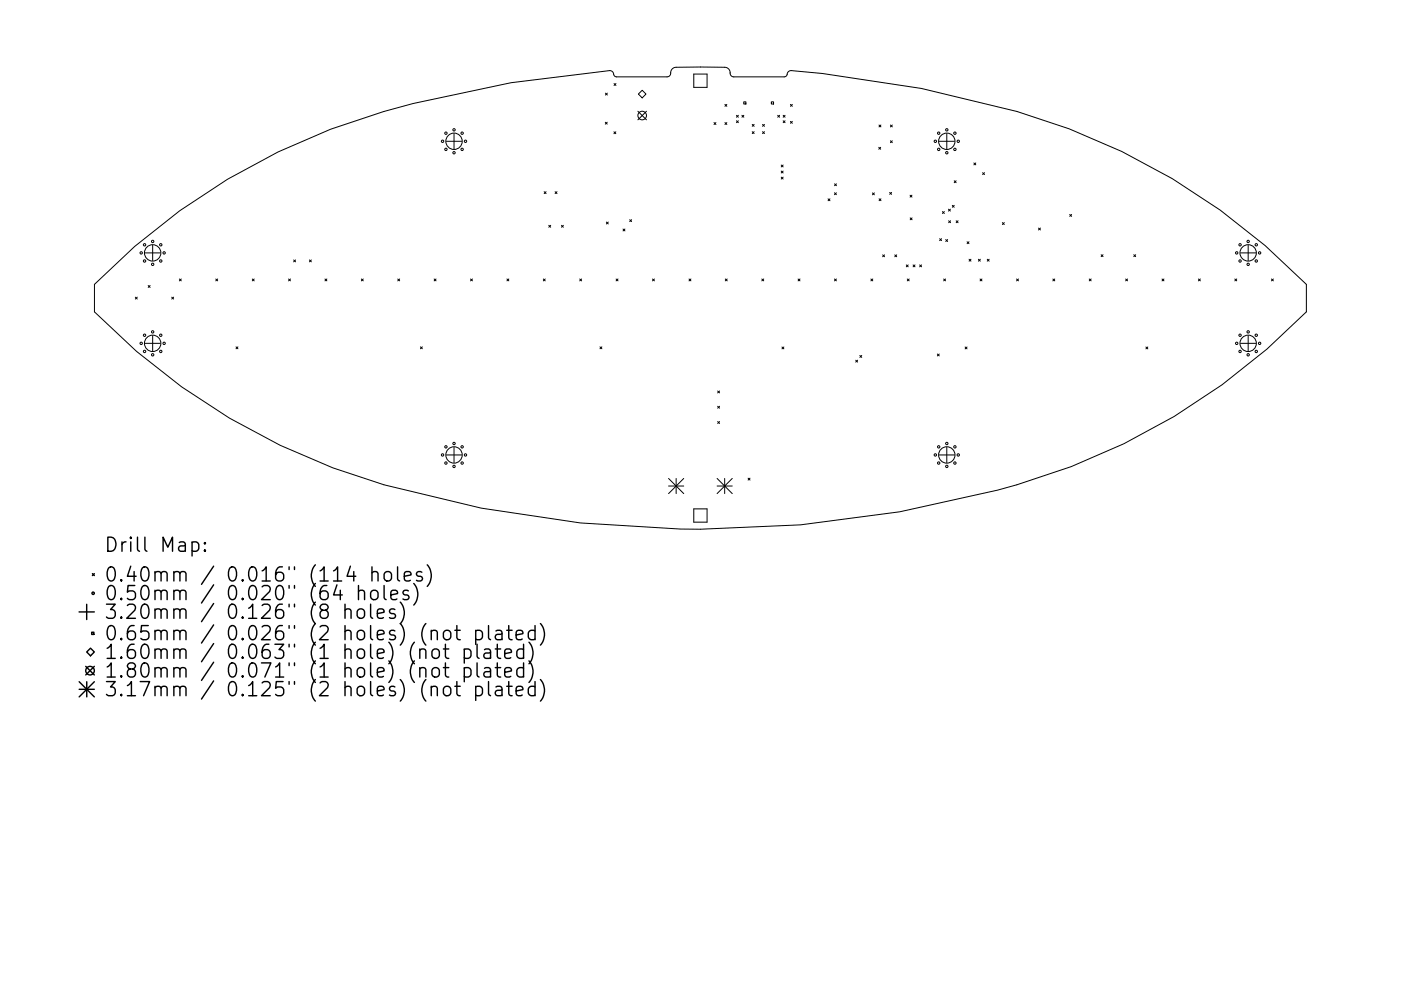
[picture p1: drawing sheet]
<svg xmlns="http://www.w3.org/2000/svg" width="297mm" height="210mm" viewBox="0 0 297 210" stroke-linecap="round" stroke-linejoin="round" font-family="sans-serif">
<defs><g id="words">
<g font-size="4.2">
<text x="22" y="117.1">Drill Map:</text>
<text x="22" y="123.4">0.40mm / 0.016&quot; (114 holes)</text>
<text x="22" y="127.4">0.50mm / 0.020&quot; (64 holes)</text>
<text x="22" y="131.3">3.20mm / 0.126&quot; (8 holes)</text>
<text x="22" y="135.9">0.65mm / 0.026&quot; (2 holes) (not plated)</text>
<text x="22" y="139.8">1.60mm / 0.063&quot; (1 hole) (not plated)</text>
<text x="22" y="143.8">1.80mm / 0.071&quot; (1 hole) (not plated)</text>
<text x="22" y="147.7">3.17mm / 0.125&quot; (2 holes) (not plated)</text>
</g>
</g></defs>
<g fill="none" stroke="#000" stroke-width=".21">
<path d="M128.4 19.8l.4 .4M128.8 19.8l-.4 .4M130.2 17.7l.4 .4M130.6 17.7l-.4 .4M135.3 20l.9-.9 .8 .9-.8 .8zM147.1 15.7h2.8v2.8h-2.8zM94.6 30h3.3M96.3 28.4v3.2M128.3 25.9l.4 .4M128.7 25.9l-.4 .4M130.2 28l.4 .4M130.6 28l-.4 .4"/>
<path d="M135.2 23.6l1.9 1.8M137.1 23.6l-1.9 1.8M151.4 26l.4 .4M151.8 26l-.4 .4M153.7 22.2l.4 .4M153.7 26l.4 .4M154.1 22.2l-.4 .4M154.1 26l-.4 .4M156.1 24.5l.4 .4M156.1 25.6l.4 .4M156.5 24.5l-.4 .4M156.5 25.6l-.4 .4"/>
<path d="M157.3 24.5l.4 .4M157.7 21.6h.5v.5h-.5zM157.7 24.5l-.4 .4M159.5 26.4l.4 .4M159.5 27.9l.4 .4M159.9 26.4l-.4 .4M159.9 27.9l-.4 .4M161.7 26.4l.4 .4M161.7 27.9l.4 .4M162.1 26.4l-.4 .4M162.1 27.9l-.4 .4M163.5 21.6h.5v.5h-.5z"/>
<path d="M164.9 24.5l.4 .4M165.3 24.5l-.4 .4M165.6 35l.4 .4M165.6 36.3l.4 .4M165.6 37.6l.4 .4M166 35l-.4 .4M166 36.3l-.4 .4M166 37.6l-.4 .4M166 25.6l.5 .4M166 24.5l.5 .4M166.5 24.5l-.5 .4M166.5 25.6l-.5 .4"/>
<path d="M167.6 22.2l.4 .4M167.6 25.8l.4 .4M168 22.2l-.4 .4M168 25.8l-.4 .4M176.9 39l.4 .4M177.3 39l-.4 .4M186.3 31.3l.4 .4M186.4 26.5l.4 .4M186.7 31.3l-.4 .4M186.8 26.5l-.4 .4M188.8 26.5l.4 .4M188.8 29.9l.4 .4"/>
<path d="M189.2 26.5l-.4 .4M189.2 29.9l-.4 .4M199.1 30h3.3M200.7 28.4v3.2M202.3 38.4l.4 .4M202.7 38.4l-.4 .4M206.5 34.6l.4 .4M206.9 34.6l-.4 .4M208.3 36.6l.4 .4M208.7 36.6l-.4 .4M30.7 53.7h3.3M32.4 52v3.3"/>
<path d="M38 59.2l.4 .4M38.4 59.2l-.4 .4M45.7 59.2l.5 .4M46.2 59.2l-.5 .4M53.5 59.2l.4 .4M53.9 59.2l-.4 .4M61.2 59.2l.4 .4M61.6 59.2l-.4 .4M62.3 55.2l.4 .4M62.7 55.2l-.4 .4M65.6 55.2l.4 .4M66 55.2l-.4 .4"/>
<path d="M68.9 59.2l.4 .4M69.3 59.2l-.4 .4M76.6 59.2l.4 .4M77 59.2l-.4 .4M84.3 59.2l.4 .4M84.7 59.2l-.4 .4M92 59.2l.5 .4M92.5 59.2l-.5 .4M99.8 59.2l.4 .4M100.2 59.2l-.4 .4M107.5 59.2l.4 .4M107.9 59.2l-.4 .4"/>
<path d="M115.2 59.2l.4 .4M115.4 40.7l.4 .4M115.6 59.2l-.4 .4M115.8 40.7l-.4 .4M116.4 47.8l.4 .4M116.8 47.8l-.4 .4M117.7 40.7l.4 .4M118.1 40.7l-.4 .4M119 47.8l.4 .4M119.4 47.8l-.4 .4M122.9 59.2l.4 .4M123.3 59.2l-.4 .4"/>
<path d="M128.6 47.1l.4 .4M129 47.1l-.4 .4M130.6 59.2l.4 .4M131 59.2l-.4 .4M132.1 48.6l.4 .4M132.5 48.6l-.4 .4M133.5 46.6l.4 .4M133.9 46.6l-.4 .4M138.3 59.2l.4 .4M138.7 59.2l-.4 .4M146.1 59.2l.4 .4M146.5 59.2l-.4 .4"/>
<path d="M153.8 59.2l.4 .4M154.2 59.2l-.4 .4M161.5 59.2l.4 .4M161.9 59.2l-.4 .4M169.2 59.2l.4 .4M169.6 59.2l-.4 .4M175.6 42.2l.4 .4M176 42.2l-.4 .4M176.9 40.9l.4 .4M176.9 59.2l.4 .4M177.3 40.9l-.4 .4M177.3 59.2l-.4 .4"/>
<path d="M184.6 59.2l.4 .4M185 40.9l.4 .4M185 59.2l-.4 .4M185.4 40.9l-.4 .4M186.4 42.2l.4 .4M186.8 42.2l-.4 .4M187.1 54.1l.4 .4M187.5 54.1l-.4 .4M188.6 40.8l.4 .4M189 40.8l-.4 .4M189.7 54.1l.4 .4M190.1 54.1l-.4 .4"/>
<path d="M192.2 56.2l.4 .4M192.4 59.2l.4 .4M192.6 56.2l-.4 .4M192.8 59.2l-.4 .4M193 41.4l.4 .4M193 46.2l.4 .4M193.4 41.4l-.4 .4M193.4 46.2l-.4 .4M193.6 56.2l.4 .4M194 56.2l-.4 .4M195 56.2l.4 .4M195.4 56.2l-.4 .4"/>
<path d="M199.2 50.6l.4 .5M199.6 50.6l-.4 .5M199.8 44.9l.4 .4M200.1 59.2l.4 .4M200.2 44.9l-.4 .4M200.5 59.2l-.4 .4M200.5 50.8l.4 .4M200.9 50.8l-.4 .4M201.1 44.4l.4 .4M201.1 46.8l.4 .4M201.5 44.4l-.4 .4M201.5 46.8l-.4 .4"/>
<path d="M201.9 43.6l.4 .4M202.3 43.6l-.4 .4M202.7 46.8l.4 .4M203.1 46.8l-.4 .4M205 51.3l.4 .4M205.4 51.3l-.4 .4M205.5 55l.4 .4M205.9 55l-.4 .4M207.4 55l.4 .4M207.8 59.2l.4 .4M207.8 55l-.4 .4M208.2 59.2l-.4 .4"/>
<path d="M209.3 55l.4 .4M209.7 55l-.4 .4M212.5 47.2l.4 .4M212.9 47.2l-.4 .4M215.5 59.2l.4 .4M215.9 59.2l-.4 .4M220.2 48.4l.4 .4M220.6 48.4l-.4 .4M223.2 59.2l.4 .4M223.6 59.2l-.4 .4M226.8 45.5l.4 .4M227.2 45.5l-.4 .4"/>
<path d="M230.9 59.2l.4 .4M231.3 59.2l-.4 .4M233.5 54l.4 .5M233.9 54l-.4 .5M238.7 59.2l.4 .4M239.1 59.2l-.4 .4M240.4 54l.4 .5M240.8 54l-.4 .5M246.4 59.2l.4 .4M246.8 59.2l-.4 .4M254.1 59.2l.4 .4M254.5 59.2l-.4 .4"/>
<path d="M261.8 59.2l.4 .4M262.2 59.2l-.4 .4M263 53.7h3.3M264.6 52v3.3M269.6 59.2l.4 .4M270 59.2l-.4 .4M20 60.3a140 140 0 0 1 67.6-38.3l20.7-4.4 21-2.6a1.1 1.1 0 0 1 .9 1.1l.5 .2h10.7a.93 .93 0 0 0 .8-1.2l.4-.6 .7-.2h10.3a1.37 1.37 0 0 1 1.3 1.6l.2 .3 .5 .1h10.7l.3-.1 .3-.3a.88 .88 0 0 1 .8-.9l6.7 .6 21 3.2 20.2 4.8a139.3 139.3 0 0 1 61.4 36.7v5.9a139.6 139.6 0 0 1-65.5 37.8l-20.7 4.6-21.1 2.8-21.2 .9-4.2-.1-21.2-1.3-21.1-3.1-20.6-4.9a139.3 139.3 0 0 1-61.4-36.7zM28.7 63l.4 .5M29.1 63l-.4 .5M30.7 72.8h3.3M31.4 60.6l.4 .4M31.8 60.6l-.4 .4"/>
<path d="M32.4 71.2v3.3M36.4 63l.4 .5M36.8 63l-.4 .5M50 73.6l.4 .4M50.4 73.6l-.4 .4M89.1 73.6l.4 .4M89.5 73.6l-.4 .4M127.2 73.6l.4 .4M127.6 73.6l-.4 .4M165.8 73.6l.4 .4M166.2 73.6l-.4 .4M181.4 76.4l.4 .4"/>
<path d="M181.8 76.4l-.4 .4M182.3 75.4l.4 .4M182.7 75.4l-.4 .4M198.7 75.1l.4 .4M199.1 75.1l-.4 .4M204.6 73.6l.4 .4M205 73.6l-.4 .4M243 73.6l.4 .4M243.4 73.6l-.4 .4M263 72.8h3.3M264.6 71.2v3.3M94.6 96.5h3.3"/>
<path d="M96.3 94.9v3.2M152.2 83l.4 .4M152.2 86.2l.4 .4M152.2 89.4l.4 .4M152.6 83l-.4 .4M152.6 86.2l-.4 .4M152.6 89.4l-.4 .4M199.1 96.5h3.3M200.7 94.9v3.2M141.7 101.5l3.3 3.2M141.7 103.1h3.3M143.4 101.5v3.2"/>
<path d="M145 101.5l-3.3 3.2M147.1 108h2.8v2.8h-2.8zM152 103.1h3.3M152 101.5l3.3 3.2M153.6 101.5v3.2M155.3 101.5l-3.3 3.2M158.6 101.4l.4 .5M159 101.4l-.4 .5"/>
<circle cx="93.8" cy="30" r=".25"/>
<circle cx="94.5" cy="31.7" r=".25"/>
<circle cx="94.5" cy="28.3" r=".25"/>
<circle cx="96.3" cy="27.5" r=".25"/>
<circle cx="96.3" cy="32.4" r=".25"/>
<circle cx="96.3" cy="30" r="1.74"/>
<circle cx="98" cy="31.7" r=".25"/>
<circle cx="98" cy="28.3" r=".25"/>
<circle cx="98.7" cy="30" r=".25"/>
<circle cx="136.2" cy="24.5" r=".91"/>
<circle cx="198.3" cy="30" r=".25"/>
<circle cx="199" cy="31.7" r=".25"/>
<circle cx="199" cy="28.3" r=".25"/>
<circle cx="200.7" cy="27.5" r=".25"/>
<circle cx="200.7" cy="32.4" r=".25"/>
<circle cx="200.7" cy="30" r="1.74"/>
<circle cx="202.5" cy="31.7" r=".25"/>
<circle cx="202.5" cy="28.3" r=".25"/>
<circle cx="203.2" cy="30" r=".25"/>
<circle cx="29.9" cy="53.7" r=".25"/>
<circle cx="30.6" cy="51.9" r=".25"/>
<circle cx="30.6" cy="55.4" r=".25"/>
<circle cx="32.4" cy="56.1" r=".25"/>
<circle cx="32.4" cy="51.2" r=".25"/>
<circle cx="32.4" cy="53.7" r="1.74"/>
<circle cx="34.1" cy="51.9" r=".25"/>
<circle cx="34.1" cy="55.4" r=".25"/>
<circle cx="34.8" cy="53.7" r=".25"/>
<circle cx="262.2" cy="53.7" r=".25"/>
<circle cx="262.9" cy="51.9" r=".25"/>
<circle cx="262.9" cy="55.4" r=".25"/>
<circle cx="264.6" cy="56.1" r=".25"/>
<circle cx="264.6" cy="53.7" r="1.74"/>
<circle cx="264.6" cy="51.2" r=".25"/>
<circle cx="266.4" cy="51.9" r=".25"/>
<circle cx="266.4" cy="55.4" r=".25"/>
<circle cx="267.1" cy="53.7" r=".25"/>
<circle cx="29.9" cy="72.8" r=".25"/>
<circle cx="30.6" cy="74.6" r=".25"/>
<circle cx="30.6" cy="71.1" r=".25"/>
<circle cx="32.4" cy="75.3" r=".25"/>
<circle cx="32.4" cy="70.4" r=".25"/>
<circle cx="32.4" cy="72.8" r="1.74"/>
<circle cx="34.1" cy="74.6" r=".25"/>
<circle cx="34.1" cy="71.1" r=".25"/>
<circle cx="34.8" cy="72.8" r=".25"/>
<circle cx="262.2" cy="72.8" r=".25"/>
<circle cx="262.9" cy="74.6" r=".25"/>
<circle cx="262.9" cy="71.1" r=".25"/>
<circle cx="264.6" cy="75.3" r=".25"/>
<circle cx="264.6" cy="72.8" r="1.74"/>
<circle cx="264.6" cy="70.4" r=".25"/>
<circle cx="266.4" cy="74.6" r=".25"/>
<circle cx="266.4" cy="71.1" r=".25"/>
<circle cx="267.1" cy="72.8" r=".25"/>
<circle cx="93.8" cy="96.5" r=".25"/>
<circle cx="94.5" cy="94.8" r=".25"/>
<circle cx="94.5" cy="98.2" r=".25"/>
<circle cx="96.3" cy="99" r=".25"/>
<circle cx="96.3" cy="94.1" r=".25"/>
<circle cx="96.3" cy="96.5" r="1.74"/>
<circle cx="98" cy="94.8" r=".25"/>
<circle cx="98" cy="98.2" r=".25"/>
<circle cx="98.7" cy="96.5" r=".25"/>
<circle cx="198.3" cy="96.5" r=".25"/>
<circle cx="199" cy="94.8" r=".25"/>
<circle cx="199" cy="98.2" r=".25"/>
<circle cx="200.7" cy="99" r=".25"/>
<circle cx="200.7" cy="94.1" r=".25"/>
<circle cx="200.7" cy="96.5" r="1.74"/>
<circle cx="202.5" cy="94.8" r=".25"/>
<circle cx="202.5" cy="98.2" r=".25"/>
<circle cx="203.2" cy="96.5" r=".25"/>
</g>
<g fill="none" stroke="#000" stroke-width=".3">
<path d="M40.7 115.1l.9-.1 .6 .5v.9l-.3 .4-.3 .2-.9-.2M43.4 116.7l.2 .1-.2 .2-.1-.2 .1-.1v.3M43.4 115.1l.2 .2-.2 .1-.1-.1 .1-.2v.3M90.6 119.8a3.4 3.4 0 0 1 0 4.6M16.8 129.8h3.2M18.4 138.3l.8-.8 .8 .8-.8 .8zM18.4 128.2v3.2M19.4 134.1h.5v.5h-.5zM19.6 121.7l.4 .4M20 121.7l-.4 .4M73.1 129.5a.74 .74 0 0 1 1.3 .1v1.6M73.1 128.2v3"/>
<path d="M76 125.5a.74 .74 0 0 1 1.3 .2v1.5M76 129.3a.81 .81 0 0 1 1.3 .5v.8a.81 .81 0 0 1-.8 .6 .81 .81 0 0 1-.8-.6v-.8zM76 124.2v3M78.6 128.2v2.6l.4 .4M78.9 121.6a.75 .75 0 0 1 1.2 .1v1.6M78.9 125.4a.81 .81 0 0 1 1.2 .4v.9a.81 .81 0 0 1-.7 .6 .81 .81 0 0 1-.8-.6v-.9zM78.9 120.3v3M80 130.2l1.4-.3-.1-.6-.9-.1-.4 .4v1.2l.1 .2 .3 .2 .9-.2M81.4 124.2v2.6l.5 .4M81.7 121.4a.81 .81 0 0 1 1.3 .4v.9a.81 .81 0 0 1-.8 .6 .81 .81 0 0 1-.8-.6v-.9zM82.9 126.2l1.4-.3-.2-.5-.8-.2-.4 .5v1.1l.1 .3 .3 .1 .8-.1M83.7 129.3l-.7-.1-.4 .4 .1 .4 1 .3 .2 .3-.2 .4-.3 .2-.8-.2"/>
<path d="M84.3 120.3v2.5l.4 .5M84.9 127.8a3.4 3.4 0 0 1 0 4.5M85.7 122.3l1.4-.3-.1-.6-.9-.1-.4 .4v1.1l.2 .3 .2 .2 .9-.2M86.6 125.4l-.7-.2-.5 .5 .2 .4 1 .3 .1 .3-.1 .4-.3 .1-.9-.1M87.7 123.8a3.4 3.4 0 0 1 0 4.6M89.4 121.4l-.7-.1-.4 .4 .1 .4 1 .3 .2 .3-.2 .4-.3 .2-.8-.2M91.9 137.8a.81 .81 0 0 1 1.2 .5v.8a.81 .81 0 0 1-.7 .6 .81 .81 0 0 1-.8-.6v-.8zM94 137.7h1.1M94.1 134a.81 .81 0 0 1 .9-.3 .81 .81 0 0 1 .6 .6v.9a.81 .81 0 0 1-.8 .6 .81 .81 0 0 1-.8-.6v-.9zM94.4 136.7v2.6l.2 .2 .5 .2M96.4 133.7h1.2M96.9 132.7v2.6l.1 .3 .6 .1"/>
<path d="M98.4 137.8l.9-.1 .6 .6v.8l-.3 .4-.3 .2-.9-.2M98.4 137.7v3M100.9 133.9l.8-.2 .6 .6v.9l-.3 .4-.3 .1-.8-.1M100.9 133.7v3M101.1 136.7v2.6l.5 .4M102.7 137.8l.3-.1 .9 .1 .1 .3v1.6M103.6 132.7v2.6l.4 .4M104 138.4l-1 .1a.59 .59 0 0 0-.4 .6 .59 .59 0 0 0 .4 .6l1-.2M105 137.7h1.1M105.1 133.9l.3-.2 .9 .2 .1 .3v1.5M105.4 136.7v2.6l.2 .2 .5 .2M106.4 134.4l-1 .2a.59 .59 0 0 0-.4 .6 .59 .59 0 0 0 .4 .5l1-.1"/>
<path d="M107 138.7l1.4-.3-.1-.6-.9-.1-.4 .4v1.2l.1 .2 .3 .2 .9-.2M107.4 133.7h1.2M107.9 132.7v2.6l.1 .3 .6 .1M109.4 134.7l1.5-.3-.2-.5-.8-.2-.5 .5v1.1l.2 .3 .3 .1 .8-.1M111 137.8l-.9-.1-.5 .6v.8l.3 .4 .2 .2 .9-.2M111 136.7v3M112.1 136.3a3.4 3.4 0 0 1 0 4.5M113.4 133.9l-.8-.2-.6 .6v.9l.3 .4 .3 .1 .8-.1M113.4 132.7v3M114.6 132.3a3.4 3.4 0 0 1 0 4.6M16.8 144.6l3.2 3.3M16.8 146.2h3.2"/>
<path d="M18.2 141.4l1.8 1.8M18.4 144.6v3.3M20 141.4l-1.8 1.8M20 144.6l-3.2 3.3M91.9 141.8a.81 .81 0 0 1 1.2 .4v.9a.81 .81 0 0 1-.7 .6 .81 .81 0 0 1-.8-.6v-.9zM94 141.6h1.1M94.1 145.9a.81 .81 0 0 1 .9-.3 .81 .81 0 0 1 .6 .6v.8a.81 .81 0 0 1-.8 .6 .81 .81 0 0 1-.8-.6v-.8zM94.4 140.6v2.6l.2 .3 .5 .1M96.4 145.6h1.2M96.9 144.6v2.6l.1 .3 .6 .1M98.4 141.8l.9-.2 .6 .6v.9l-.3 .4-.3 .1-.9-.1M98.4 141.6v3"/>
<path d="M100.9 145.7l.8-.1 .6 .6v.8l-.3 .5-.3 .1-.8-.1M100.9 145.6v3M101.1 140.6v2.6l.5 .4M102.7 141.8l.3-.2 .9 .2 .1 .3v1.5M103.6 144.6v2.6l.4 .4M104 142.4l-1 .1a.59 .59 0 0 0-.4 .6 .59 .59 0 0 0 .4 .5l1-.1M105 141.6h1.1M105.1 145.7l.3-.1 .9 .1 .1 .3v1.6M105.4 140.6v2.6l.2 .3 .5 .1M106.4 146.3l-1 .2a.59 .59 0 0 0-.4 .5 .59 .59 0 0 0 .4 .6l1-.1M107 142.6l1.4-.2-.1-.6-.9-.2-.4 .5v1.1l.1 .3 .3 .1 .9-.1M107.4 145.6h1.2"/>
<path d="M107.9 144.6v2.6l.1 .3 .6 .1M109.4 146.6l1.5-.3-.2-.6-.8-.1-.5 .4v1.2l.2 .3 .3 .1 .8-.1M111 141.8l-.9-.2-.5 .6v.9l.3 .4 .2 .1 .9-.1M111 140.6v3M112.1 140.2a3.4 3.4 0 0 1 0 4.6M113.4 145.7l-.8-.1-.6 .6v.8l.3 .5 .3 .1 .8-.1M113.4 144.6v3M114.6 144.2a3.4 3.4 0 0 1 0 4.5"/>
<circle cx="19.7" cy="125.9" r=".25"/>
<circle cx="19.1" cy="142.3" r=".91"/>
</g>
<use href="#words"/>
</svg>
